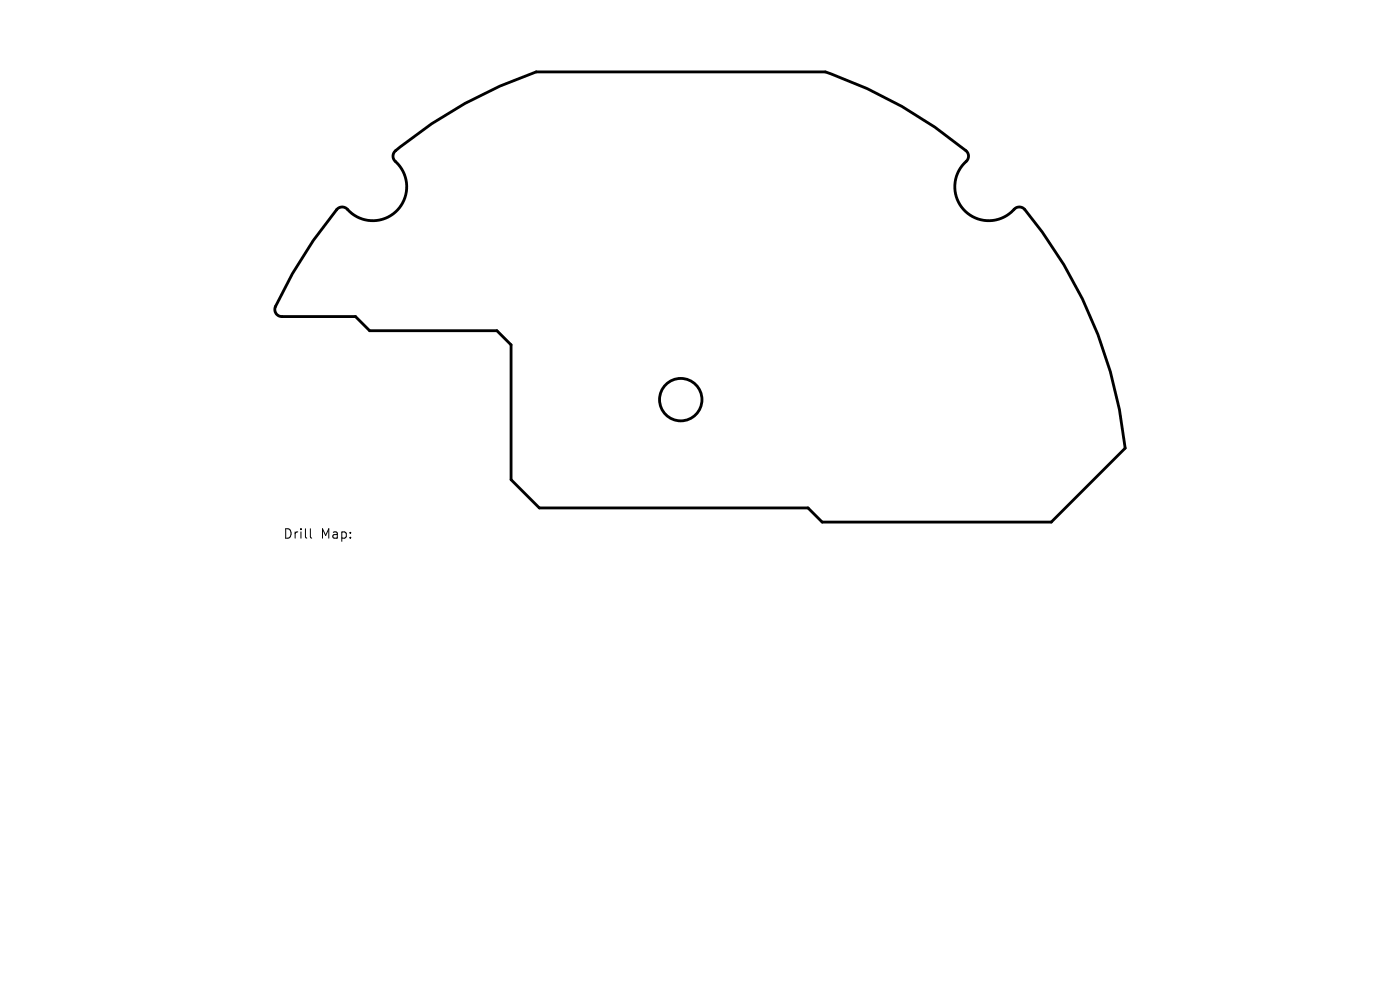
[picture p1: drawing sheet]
<svg xmlns="http://www.w3.org/2000/svg" width="297mm" height="210mm" viewBox="0 0 297 210" stroke-linecap="round" stroke-linejoin="round" font-family="sans-serif">
<defs><g id="words">
<g font-size="2.8">
<text x="60" y="114.5">Drill</text>
<text x="68" y="114.5">Map:</text>
</g>
</g></defs>
<g fill="none" stroke="#000" stroke-width=".6">
<path d="M83.8 32.1a94.5 94.5 0 0 1 29.9-16.8h61.4a90.5 90.5 0 0 1 30.1 17 1.5 1.5 0 0 1-.2 1.9 7.2 7.2 0 0 0-.1 10.7 7.2 7.2 0 0 0 10.6-.8 1.5 1.5 0 0 1 1.9 .4 94.8 94.8 0 0 1 21.3 50.6l-15.7 15.6h-48.6l-3-3h-57l-6-6v-28.5l-3-3h-27l-3-3h-15.6a1.5 1.5 0 0 1-1.4-2.2 93.4 93.4 0 0 1 13.2-20.7 1.5 1.5 0 0 1 2.1 .1 7.2 7.2 0 0 0 10.7 .1 7.2 7.2 0 0 0-.8-10.6l-.2-1z"/>
<circle cx="144.4" cy="84.8" r="4.5"/>
</g>
<path d="M65.8 112.2v1.7l.3 .3" fill="none" stroke="#000" stroke-width=".21"/>
<use href="#words"/>
</svg>
